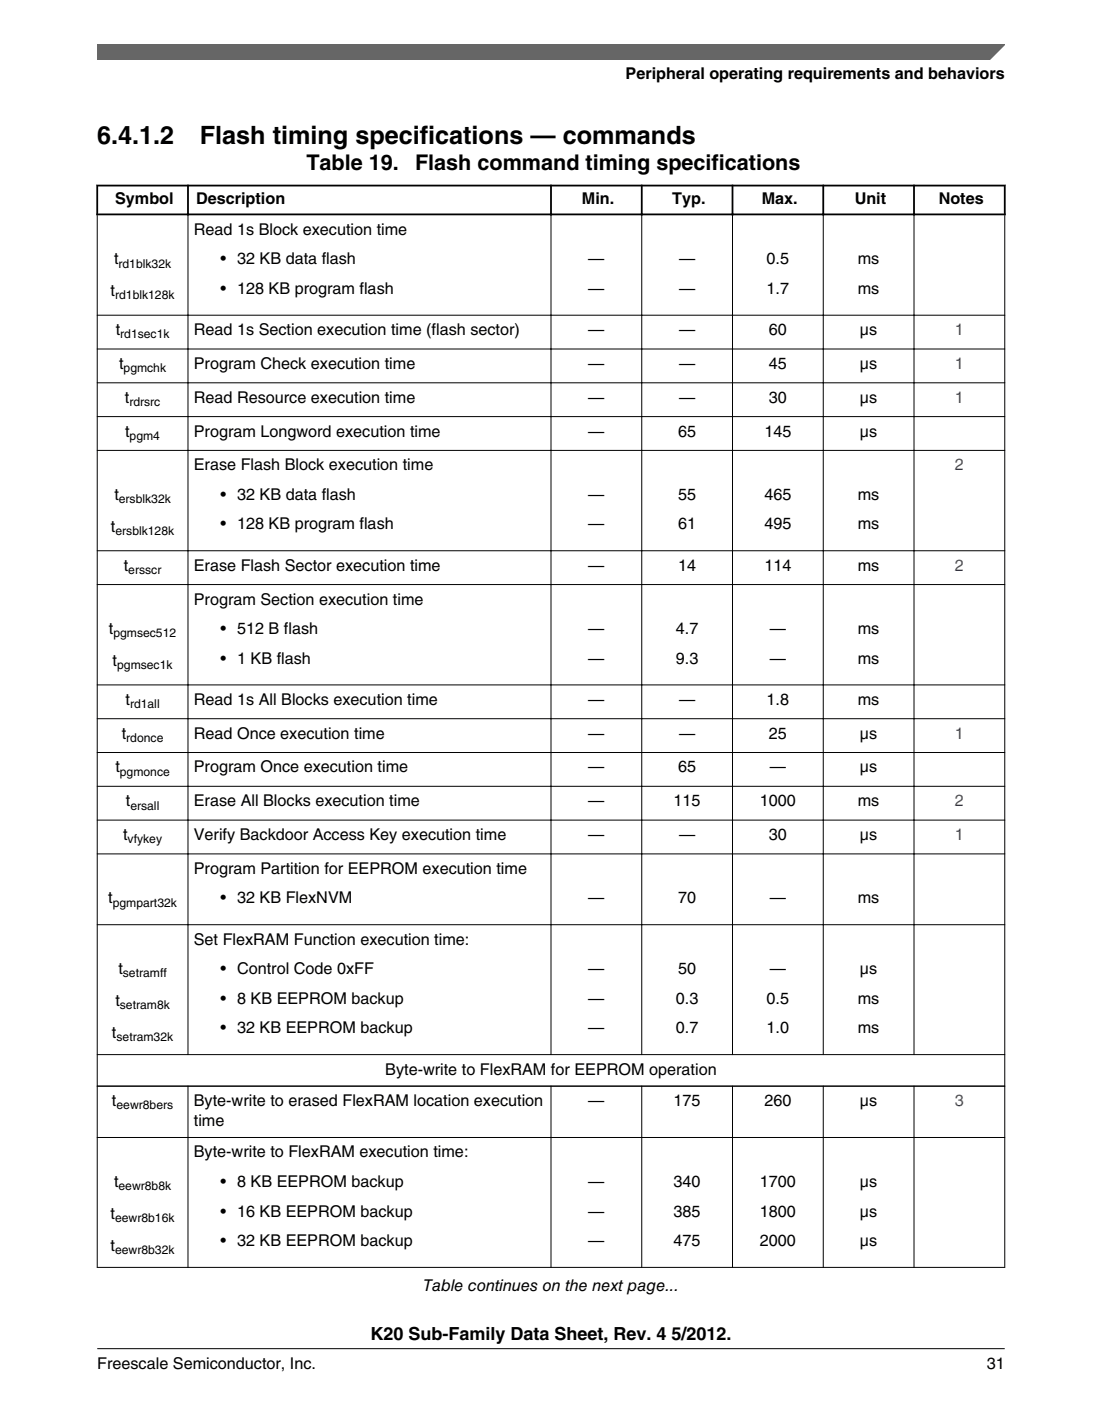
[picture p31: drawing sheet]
<svg xmlns="http://www.w3.org/2000/svg" width="216mm" height="274mm" viewBox="0 0 216 274" stroke-linecap="round" stroke-linejoin="round" font-family="sans-serif">
<defs><g id="words">
<g font-size="4.9">
<text x="19" y="28.3">6.4.1.2</text>
<text x="39.2" y="28.3">Flash timing specifications — commands</text>
</g>
<g font-size="4.2">
<text x="60" y="33.2">Table 19.</text>
<text x="81.3" y="33.2">Flash command timing specifications</text>
</g>
<text font-size="3.5" x="72.6" y="262.3">K20 Sub-Family Data Sheet, Rev. 4 5/2012.</text>
<g font-size="3.2">
<text x="122.6" y="15.5">Peripheral operating requirements and behaviors</text>
<text x="22.6" y="40">Symbol</text>
<text x="38.4" y="40">Description</text>
<text x="114" y="40">Min.</text>
<text x="131.7" y="40">Typ.</text>
<text x="149.2" y="40">Max.</text>
<text x="167.4" y="40">Unit</text>
<text x="183.9" y="40">Notes</text>
<text x="38" y="46">Read 1s Block execution time</text>
<text x="22.3" y="51.8">t</text>
<text x="43.2" y="51.8">• 32 KB data flash</text>
<text x="115.3" y="51.8">—</text>
<text x="133" y="51.8">—</text>
<text x="150.2" y="51.8">0.5</text>
<text x="168.1" y="51.8">ms</text>
<text x="21.7" y="58">t</text>
<text x="43.2" y="57.6">• 128 KB program flash</text>
<text x="115.3" y="57.6">—</text>
<text x="133" y="57.6">—</text>
<text x="150.2" y="57.6">1.7</text>
<text x="168.1" y="57.6">ms</text>
<text x="22.7" y="65.6">t</text>
<text x="38" y="65.6">Read 1s Section execution time (flash sector)</text>
<text x="115.3" y="65.6">—</text>
<text x="133" y="65.6">—</text>
<text x="150.6" y="65.6">60</text>
<text x="168.5" y="65.6">μs</text>
<text x="23.3" y="72.2">t</text>
<text x="38" y="72.2">Program Check execution time</text>
<text x="115.3" y="72.2">—</text>
<text x="133" y="72.2">—</text>
<text x="150.6" y="72.2">45</text>
<text x="168.5" y="72.2">μs</text>
<text x="24.5" y="78.9">t</text>
<text x="38" y="78.9">Read Resource execution time</text>
<text x="115.3" y="78.9">—</text>
<text x="133" y="78.9">—</text>
<text x="150.6" y="78.9">30</text>
<text x="168.5" y="78.9">μs</text>
<text x="24.5" y="85.5">t</text>
<text x="38" y="85.5">Program Longword execution time</text>
<text x="115.3" y="85.5">—</text>
<text x="132.9" y="85.5">65</text>
<text x="149.8" y="85.5">145</text>
<text x="168.5" y="85.5">μs</text>
<text x="38" y="92.1">Erase Flash Block execution time</text>
<text x="22.4" y="97.9">t</text>
<text x="43.2" y="97.9">• 32 KB data flash</text>
<text x="115.3" y="97.9">—</text>
<text x="132.9" y="97.9">55</text>
<text x="149.8" y="97.9">465</text>
<text x="168.1" y="97.9">ms</text>
<text x="21.7" y="104.1">t</text>
<text x="43.2" y="103.7">• 128 KB program flash</text>
<text x="115.3" y="103.7">—</text>
<text x="132.9" y="103.7">61</text>
<text x="149.8" y="103.7">495</text>
<text x="168.1" y="103.7">ms</text>
<text x="24.3" y="111.8">t</text>
<text x="38" y="111.8">Erase Flash Sector execution time</text>
<text x="115.3" y="111.8">—</text>
<text x="132.9" y="111.8">14</text>
<text x="149.8" y="111.8">114</text>
<text x="168.1" y="111.8">ms</text>
<text x="38" y="118.4">Program Section execution time</text>
<text x="21.3" y="124.2">t</text>
<text x="43.2" y="124.2">• 512 B flash</text>
<text x="115.3" y="124.2">—</text>
<text x="132.4" y="124.2">4.7</text>
<text x="150.8" y="124.2">—</text>
<text x="168.1" y="124.2">ms</text>
<text x="22.1" y="130.4">t</text>
<text x="43.2" y="129.9">• 1 KB flash</text>
<text x="115.3" y="129.9">—</text>
<text x="132.4" y="129.9">9.3</text>
<text x="150.8" y="129.9">—</text>
<text x="168.1" y="129.9">ms</text>
<text x="24.6" y="138">t</text>
<text x="38" y="138">Read 1s All Blocks execution time</text>
<text x="115.3" y="138">—</text>
<text x="133" y="138">—</text>
<text x="150.2" y="138">1.8</text>
<text x="168.1" y="138">ms</text>
<text x="23.9" y="144.6">t</text>
<text x="38" y="144.6">Read Once execution time</text>
<text x="115.3" y="144.6">—</text>
<text x="133" y="144.6">—</text>
<text x="150.6" y="144.6">25</text>
<text x="168.5" y="144.6">μs</text>
<text x="22.6" y="151.3">t</text>
<text x="38" y="151.3">Program Once execution time</text>
<text x="115.3" y="151.3">—</text>
<text x="132.9" y="151.3">65</text>
<text x="150.8" y="151.3">—</text>
<text x="168.5" y="151.3">μs</text>
<text x="24.7" y="157.9">t</text>
<text x="38" y="157.9">Erase All Blocks execution time</text>
<text x="115.3" y="157.9">—</text>
<text x="132" y="157.9">115</text>
<text x="148.9" y="157.9">1000</text>
<text x="168.1" y="157.9">ms</text>
<text x="24.1" y="164.5">t</text>
<text x="38" y="164.5">Verify Backdoor Access Key execution time</text>
<text x="115.3" y="164.5">—</text>
<text x="133" y="164.5">—</text>
<text x="150.6" y="164.5">30</text>
<text x="168.5" y="164.5">μs</text>
<text x="38" y="171.1">Program Partition for EEPROM execution time</text>
<text x="21.2" y="176.9">t</text>
<text x="43.2" y="176.9">• 32 KB FlexNVM</text>
<text x="115.3" y="176.9">—</text>
<text x="132.9" y="176.9">70</text>
<text x="150.8" y="176.9">—</text>
<text x="168.1" y="176.9">ms</text>
<text x="38" y="185">Set FlexRAM Function execution time:</text>
<text x="23.2" y="190.8">t</text>
<text x="43.2" y="190.8">• Control Code 0xFF</text>
<text x="115.3" y="190.8">—</text>
<text x="132.9" y="190.8">50</text>
<text x="150.8" y="190.8">—</text>
<text x="168.5" y="190.8">μs</text>
<text x="22.6" y="197">t</text>
<text x="43.2" y="196.5">• 8 KB EEPROM backup</text>
<text x="115.3" y="196.5">—</text>
<text x="132.4" y="196.5">0.3</text>
<text x="150.2" y="196.5">0.5</text>
<text x="168.1" y="196.5">ms</text>
<text x="21.9" y="203.2">t</text>
<text x="43.2" y="202.3">• 32 KB EEPROM backup</text>
<text x="115.3" y="202.3">—</text>
<text x="132.4" y="202.3">0.7</text>
<text x="150.2" y="202.3">1.0</text>
<text x="168.1" y="202.3">ms</text>
<text x="75.5" y="210.4">Byte-write to FlexRAM for EEPROM operation</text>
<text x="21.9" y="216.6">t</text>
<text x="38" y="216.6">Byte-write to erased FlexRAM location execution</text>
<text x="38" y="220.5">time</text>
<text x="115.3" y="216.6">—</text>
<text x="132" y="216.6">175</text>
<text x="149.8" y="216.6">260</text>
<text x="168.5" y="216.6">μs</text>
<text x="38" y="226.6">Byte-write to FlexRAM execution time:</text>
<text x="22.3" y="232.4">t</text>
<text x="43.2" y="232.4">• 8 KB EEPROM backup</text>
<text x="115.3" y="232.4">—</text>
<text x="132" y="232.4">340</text>
<text x="148.9" y="232.4">1700</text>
<text x="168.5" y="232.4">μs</text>
<text x="21.7" y="238.7">t</text>
<text x="43.2" y="238.2">• 16 KB EEPROM backup</text>
<text x="115.3" y="238.2">—</text>
<text x="132" y="238.2">385</text>
<text x="148.9" y="238.2">1800</text>
<text x="168.5" y="238.2">μs</text>
<text x="21.7" y="244.9">t</text>
<text x="43.2" y="244">• 32 KB EEPROM backup</text>
<text x="115.3" y="244">—</text>
<text x="132" y="244">475</text>
<text x="148.9" y="244">2000</text>
<text x="168.5" y="244">μs</text>
<text x="82.9" y="252.8">Table continues on the next page...</text>
<text x="19" y="268">Freescale Semiconductor, Inc.</text>
<text x="193.3" y="268">31</text>
</g>
<g font-size="3.2" fill="#00f">
<text x="187.1" y="65.6">1</text>
<text x="187.1" y="72.2">1</text>
<text x="187.1" y="78.9">1</text>
<text x="187.1" y="92.1">2</text>
<text x="187.1" y="111.8">2</text>
<text x="187.1" y="144.6">1</text>
<text x="187.1" y="157.9">2</text>
<text x="187.1" y="164.5">1</text>
<text x="187.1" y="216.6">3</text>
</g>
<g font-size="2.4">
<text x="23.2" y="52.4">rd1blk32k</text>
<text x="22.6" y="58.6">rd1blk128k</text>
<text x="23.6" y="66.3">rd1sec1k</text>
<text x="24.2" y="72.9">pgmchk</text>
<text x="25.3" y="79.5">rdrsrc</text>
<text x="25.4" y="86.1">pgm4</text>
<text x="23.3" y="98.5">ersblk32k</text>
<text x="22.6" y="104.8">ersblk128k</text>
<text x="25.1" y="112.4">ersscr</text>
<text x="22.2" y="124.8">pgmsec512</text>
<text x="23" y="131">pgmsec1k</text>
<text x="25.5" y="138.7">rd1all</text>
<text x="24.7" y="145.3">rdonce</text>
<text x="23.5" y="151.9">pgmonce</text>
<text x="25.5" y="158.5">ersall</text>
<text x="25" y="165.1">vfykey</text>
<text x="22.1" y="177.5">pgmpart32k</text>
<text x="24.1" y="191.4">setramff</text>
<text x="23.5" y="197.6">setram8k</text>
<text x="22.8" y="203.9">setram32k</text>
<text x="22.8" y="217.2">eewr8bers</text>
<text x="23.2" y="233.1">eewr8b8k</text>
<text x="22.6" y="239.3">eewr8b16k</text>
<text x="22.6" y="245.5">eewr8b32k</text>
</g>
</g></defs>
<path d="M18.9 36.3h178.1M19 36.2v6M36.8 36.2v6M107.9 36.2v6M125.7 36.2v6M143.5 36.2v6M161.3 36.2v6M179.1 36.2v6M196.8 36.2v6M18.9 42h178.1" fill="none" stroke="#000" stroke-width=".35"/>
<g fill="none" stroke="#000" stroke-width=".2">
<path d="M19 42.1v206.1M36.8 41.8v164.8M107.9 41.8v164.8M125.7 41.8v164.8M143.5 41.8v164.8M161.3 41.8v164.8M179.1 41.8v164.8M196.8 42.1v206.1M19 61.7h177.9M19 68.3h177.9M19 75h177.9M19 81.6h177.9"/>
<path d="M19 88.2h177.9M19 107.8h177.9M19 114.5h177.9M19 134.1h177.9M19 140.7h177.9M19 147.3h177.9M19 154h177.9M19 160.6h177.9M19 167.2h177.9M19 181.1h177.9M19 206.5h177.9M19 212.7h177.9"/>
<path d="M36.8 212.6v35.6M107.9 212.6v35.6M125.7 212.6v35.6M143.5 212.6v35.6M161.3 212.6v35.6M179.1 212.6v35.6M19 222.7h177.9M19 248.2h177.9"/>
</g>
<path d="M19 8.7h177.8l-5.6 3h-172.2z" fill="#666"/>
<path d="M19 11.7v-3h177.8l-3 3" fill="none" stroke="#666" stroke-width=".28"/>
<path d="M19 264.1h177.8" fill="none" stroke="#000" stroke-width=".2"/>
<use href="#words"/>
</svg>
